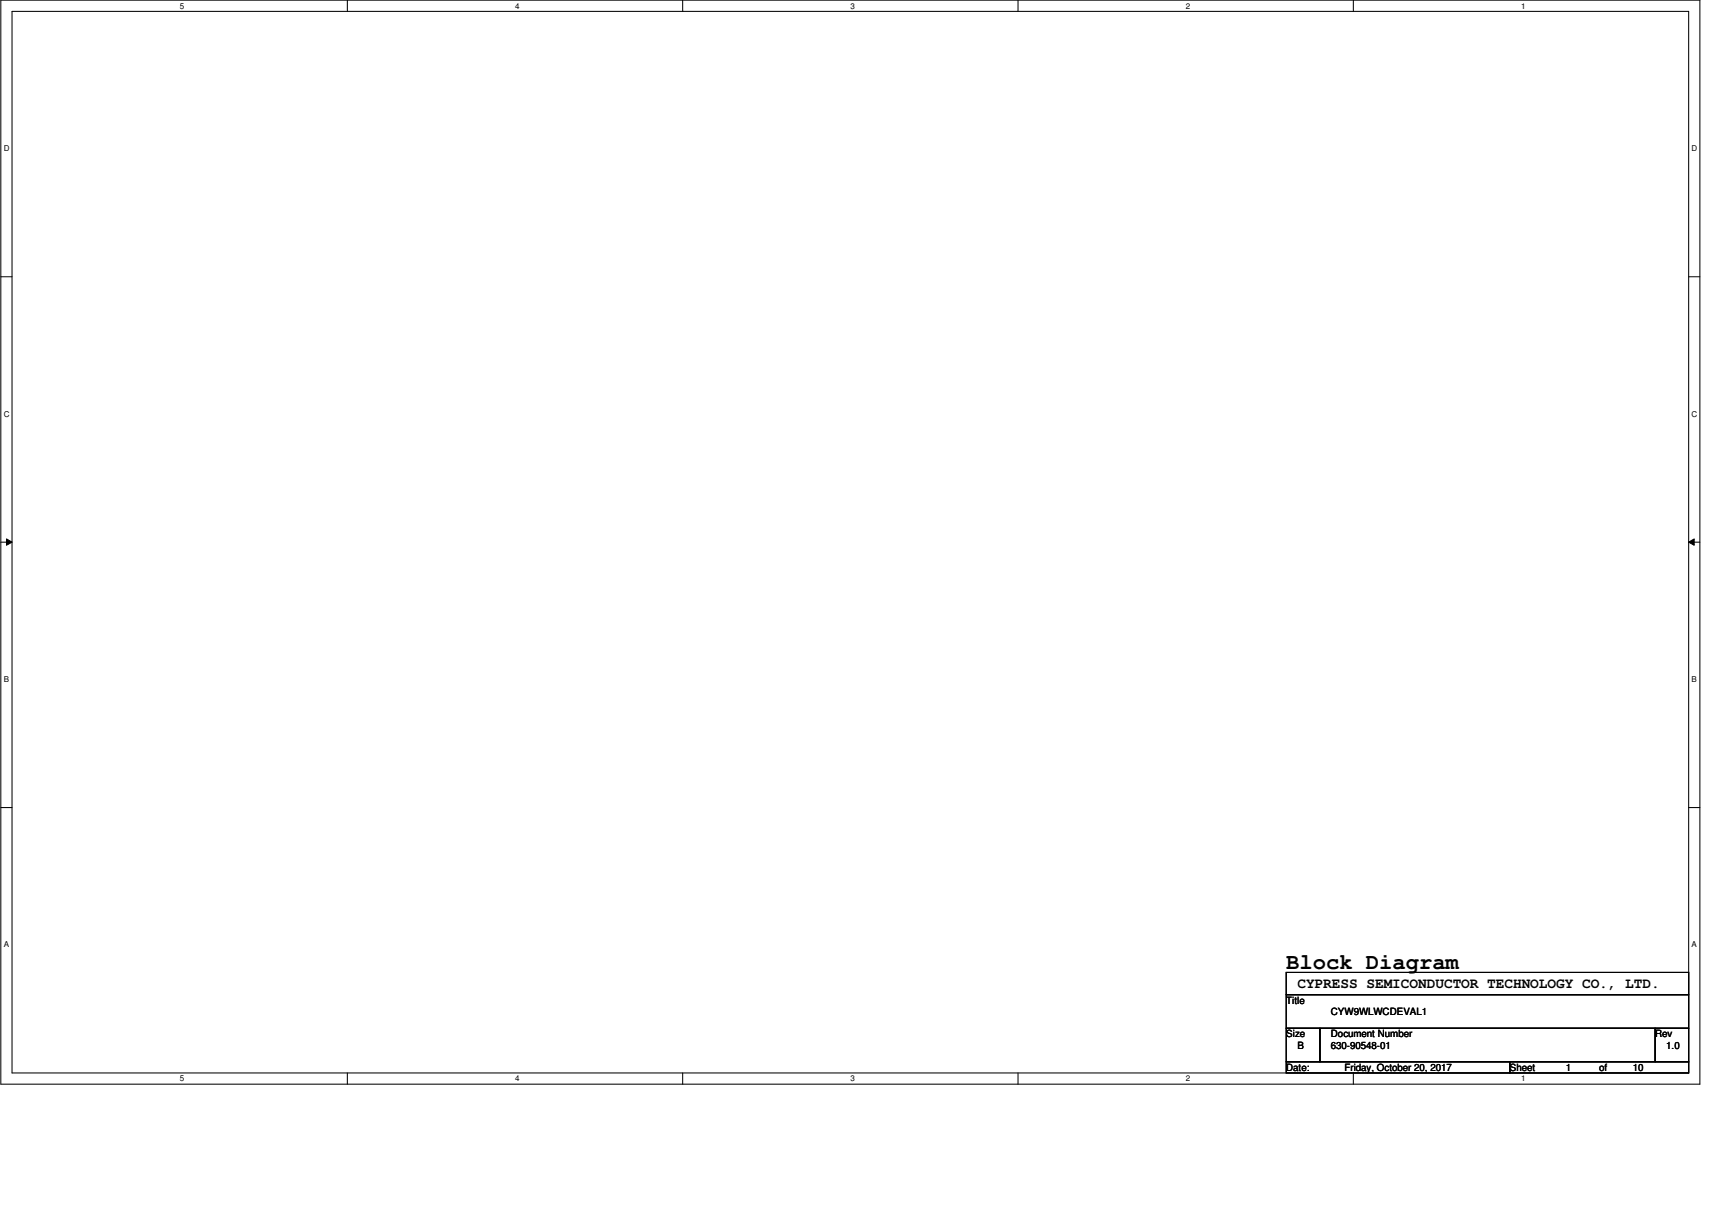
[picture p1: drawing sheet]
<svg xmlns="http://www.w3.org/2000/svg" width="420mm" height="297mm" viewBox="0 0 420 297" stroke-linecap="round" stroke-linejoin="round" font-family="sans-serif">
<defs><g id="words">
<text font-size="5.5" x="315.7" y="237.8">Block Diagram</text>
<text font-size="3.6" x="318.4" y="242.4">CYPRESS SEMICONDUCTOR TECHNOLOGY CO., LTD.</text>
<g font-size="2.5">
<text x="315.7" y="246.4">Title</text>
<text x="326.6" y="249.2">CYW9WLWCDEVAL1</text>
<text x="315.7" y="254.7">Size</text>
<text x="318.4" y="257.4">B</text>
<text x="326.6" y="254.7">Document Number</text>
<text x="326.6" y="257.4">630-90548-01</text>
<text x="406.2" y="254.7">Rev</text>
<text x="408.9" y="257.4">1.0</text>
<text x="315.7" y="262.9">Date:</text>
<text x="329.9" y="262.9">Friday, October 20, 2017</text>
<text x="370.5" y="262.9">Sheet</text>
<text x="384.2" y="262.9">1</text>
<text x="392.5" y="262.9">of</text>
<text x="400.7" y="262.9">10</text>
</g>
<g font-size="2">
<text x="44.1" y="2.1">5</text>
<text x="126.4" y="2.1">4</text>
<text x="208.7" y="2.1">3</text>
<text x="291" y="2.1">2</text>
<text x="373.3" y="2.1">1</text>
<text x=".9" y="37.1">D</text>
<text x="415.2" y="37.1">D</text>
<text x=".9" y="102.3">C</text>
<text x="415.2" y="102.3">C</text>
<text x=".9" y="167.4">B</text>
<text x="415.2" y="167.4">B</text>
<text x=".9" y="232.6">A</text>
<text x="415.2" y="232.6">A</text>
<text x="44.1" y="265.5">5</text>
<text x="126.4" y="265.5">4</text>
<text x="208.7" y="265.5">3</text>
<text x="291" y="265.5">2</text>
<text x="373.3" y="265.5">1</text>
</g>
</g></defs>
<path d="M.2 0h417v266.1h-417zM3 2.8h411.4v260.6h-411.4z" fill="none" stroke="#000" stroke-width=".25"/>
<g fill="#fff">
<path d="M44.1 .3h1.1v2.2h-1.1z"/>
<path d="M44.1 263.7h1.1v2.2h-1.1z"/>
</g>
<path d="M85.2 0v2.8M85.2 263.4v2.7" fill="none" stroke="#000" stroke-width=".25"/>
<g fill="#fff">
<path d="M126.4 .3h1.1v2.2h-1.1z"/>
<path d="M126.4 263.7h1.1v2.2h-1.1z"/>
</g>
<path d="M167.5 0v2.8M167.5 263.4v2.7" fill="none" stroke="#000" stroke-width=".25"/>
<g fill="#fff">
<path d="M208.7 .3h1.1v2.2h-1.1z"/>
<path d="M208.7 263.7h1.1v2.2h-1.1z"/>
</g>
<path d="M249.8 0v2.8M249.8 263.4v2.7" fill="none" stroke="#000" stroke-width=".25"/>
<g fill="#fff">
<path d="M291 .3h1.1v2.2h-1.1z"/>
<path d="M291 263.7h1.1v2.2h-1.1z"/>
</g>
<path d="M332.1 0v2.8M332.1 263.4v2.7" fill="none" stroke="#000" stroke-width=".25"/>
<g fill="#fff">
<path d="M373.3 .3h1.1v2.2h-1.1z"/>
<path d="M373.3 263.7h1.1v2.2h-1.1z"/>
<path d="M.9 35.3h1.4v2.2h-1.4z"/>
<path d="M415.2 35.3h1.3v2.2h-1.3z"/>
<path d="M.9 100.5h1.4v2.2h-1.4z"/>
<path d="M415.2 100.5h1.3v2.2h-1.3z"/>
</g>
<path d="M.2 67.9h2.8M414.4 67.9h2.8" fill="none" stroke="#000" stroke-width=".25"/>
<g fill="#fff">
<path d="M.9 165.7h1.3v2.2h-1.3z"/>
<path d="M415.2 165.7h1.3v2.2h-1.3z"/>
</g>
<path d="M.2 133.1h2.8M1.6 132.3l1.4 .8-1.4 .8zM414.4 133.1l1.4-.8v1.6zM414.4 133.1h2.8" fill="none" stroke="#000" stroke-width=".25"/>
<path d="M1.6 132.3l1.4 .8-1.4 .8zM414.4 133.1l1.4-.8v1.6z" fill="#000"/>
<g fill="#fff">
<path d="M.9 230.8h1.3v2.2h-1.3z"/>
<path d="M415.2 230.8h1.3v2.2h-1.3z"/>
</g>
<path d="M.2 198.2h2.8M414.4 198.2h2.8M315.7 238.7h98.7v5.5h-98.7zM315.7 244.2h98.7v8.2h-98.7zM315.7 252.4h8.2v8.2h-8.2zM323.9 252.4h82.3v8.2h-82.3zM406.2 252.4h8.2v8.2h-8.2zM315.7 260.6h54.8v2.8h-54.8zM370.5 260.6h43.9v2.8h-43.9z" fill="none" stroke="#000" stroke-width=".25"/>
<use href="#words"/>
</svg>
